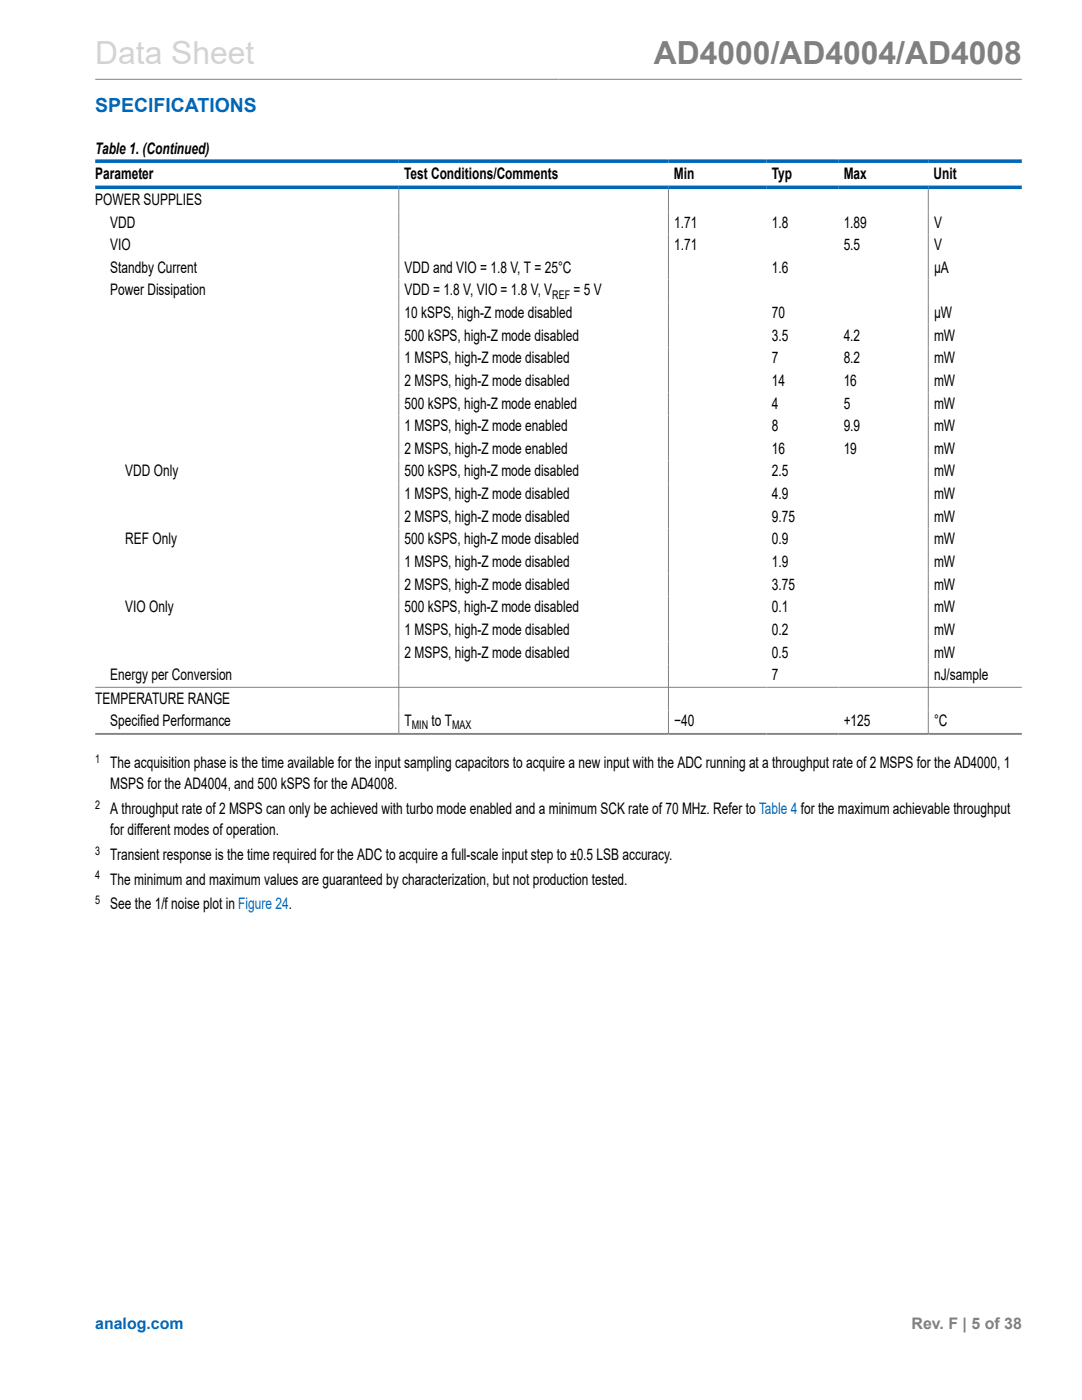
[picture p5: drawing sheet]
<svg xmlns="http://www.w3.org/2000/svg" width="216mm" height="279mm" viewBox="0 0 216 279" stroke-linecap="round" stroke-linejoin="round" font-family="sans-serif">
<defs><g id="words">
<text font-size="6.3" fill="#d3d3d3" x="19" y="12.7">Data Sheet</text>
<text font-size="6.3" fill="#808080" x="130.5" y="12.7">AD4000/AD4004/AD4008</text>
<text font-size="3.9" fill="#0067b8" x="19" y="22.3">SPECIFICATIONS</text>
<g font-size="3.2">
<text x="19" y="30.8">Table 1. (Continued)</text>
<text x="19" y="35.7">Parameter</text>
<text x="80.6" y="35.7">Test Conditions/Comments</text>
<text x="134.4" y="35.7">Min</text>
<text x="154" y="35.7">Typ</text>
<text x="168.3" y="35.7">Max</text>
<text x="186.3" y="35.7">Unit</text>
<text x="19" y="40.9">POWER SUPPLIES</text>
<text x="22" y="45.4">VDD</text>
<text x="134.5" y="45.4">1.71</text>
<text x="154" y="45.4">1.8</text>
<text x="168.3" y="45.4">1.89</text>
<text x="186.4" y="45.4">V</text>
<text x="22" y="49.9">VIO</text>
<text x="134.5" y="49.9">1.71</text>
<text x="168.3" y="49.9">5.5</text>
<text x="186.4" y="49.9">V</text>
<text x="22" y="54.5">Standby Current</text>
<text x="22" y="59">Power Dissipation</text>
<text x="80.7" y="54.5">VDD and VIO = 1.8 V, T = 25°C</text>
<text x="80.7" y="59">VDD = 1.8 V, VIO = 1.8 V, V</text>
<text x="114.4" y="59">= 5 V</text>
<text x="154" y="54.5">1.6</text>
<text x="186.4" y="54.5">µA</text>
<text x="80.7" y="63.5">10 kSPS, high-Z mode disabled</text>
<text x="154" y="63.5">70</text>
<text x="186.4" y="63.5">µW</text>
<text x="80.7" y="68">500 kSPS, high-Z mode disabled</text>
<text x="154" y="68">3.5</text>
<text x="168.3" y="68">4.2</text>
<text x="186.4" y="68">mW</text>
<text x="80.7" y="72.5">1 MSPS, high-Z mode disabled</text>
<text x="80.7" y="77">2 MSPS, high-Z mode disabled</text>
<text x="154" y="72.5">7</text>
<text x="154" y="77">14</text>
<text x="168.3" y="72.5">8.2</text>
<text x="168.3" y="77">16</text>
<text x="186.4" y="72.5">mW</text>
<text x="186.4" y="77">mW</text>
<text x="80.7" y="81.5">500 kSPS, high-Z mode enabled</text>
<text x="154" y="81.5">4</text>
<text x="168.3" y="81.5">5</text>
<text x="186.4" y="81.5">mW</text>
<text x="80.7" y="86.1">1 MSPS, high-Z mode enabled</text>
<text x="154" y="86.1">8</text>
<text x="168.3" y="86.1">9.9</text>
<text x="186.4" y="86.1">mW</text>
<text x="25" y="95.1">VDD Only</text>
<text x="80.7" y="90.6">2 MSPS, high-Z mode enabled</text>
<text x="80.7" y="95.1">500 kSPS, high-Z mode disabled</text>
<text x="154" y="90.6">16</text>
<text x="154" y="95.1">2.5</text>
<text x="168.3" y="90.6">19</text>
<text x="186.4" y="95.1">mW</text>
<text x="186.4" y="90.6">mW</text>
<text x="80.7" y="99.6">1 MSPS, high-Z mode disabled</text>
<text x="154" y="99.6">4.9</text>
<text x="186.4" y="99.6">mW</text>
<text x="80.7" y="104.1">2 MSPS, high-Z mode disabled</text>
<text x="154" y="104.1">9.75</text>
<text x="186.4" y="104.1">mW</text>
<text x="25" y="108.6">REF Only</text>
<text x="80.7" y="108.6">500 kSPS, high-Z mode disabled</text>
<text x="80.7" y="113.2">1 MSPS, high-Z mode disabled</text>
<text x="154" y="108.6">0.9</text>
<text x="154" y="113.2">1.9</text>
<text x="186.4" y="108.6">mW</text>
<text x="186.4" y="113.2">mW</text>
<text x="80.7" y="117.7">2 MSPS, high-Z mode disabled</text>
<text x="154" y="117.7">3.75</text>
<text x="186.4" y="117.7">mW</text>
<text x="25" y="122.2">VIO Only</text>
<text x="80.7" y="122.2">500 kSPS, high-Z mode disabled</text>
<text x="154" y="122.2">0.1</text>
<text x="186.4" y="122.2">mW</text>
<text x="80.7" y="126.7">1 MSPS, high-Z mode disabled</text>
<text x="80.7" y="131.2">2 MSPS, high-Z mode disabled</text>
<text x="154" y="126.7">0.2</text>
<text x="154" y="131.2">0.5</text>
<text x="186.4" y="126.7">mW</text>
<text x="186.4" y="131.2">mW</text>
<text x="22" y="135.7">Energy per Conversion</text>
<text x="154" y="135.7">7</text>
<text x="186.4" y="135.7">nJ/sample</text>
<text x="19" y="140.4">TEMPERATURE RANGE</text>
<text x="22" y="144.9">Specified Performance</text>
<text x="80.7" y="144.9">T</text>
<text x="86.1" y="144.9">to T</text>
<text x="134.5" y="144.9">−40</text>
<text x="168.3" y="144.9">+125</text>
<text x="186.4" y="144.9">°C</text>
<text x="22" y="153.3">The acquisition phase is the time available for the input sampling capacitors to acquire a new input with the ADC running at a throughput rate of 2 MSPS for the AD4000, 1</text>
<text x="22" y="157.5">MSPS for the AD4004, and 500 kSPS for the AD4008.</text>
<text x="22" y="162.4">A throughput rate of 2 MSPS can only be achieved with turbo mode enabled and a minimum SCK rate of 70 MHz. Refer to Table 4 for the maximum achievable throughput</text>
<text x="22" y="166.7">for different modes of operation.</text>
<text x="22" y="171.6">Transient response is the time required for the ADC to acquire a full-scale input step to ±0.5 LSB accuracy.</text>
<text x="22" y="176.5">The minimum and maximum values are guaranteed by characterization, but not production tested.</text>
<text x="22" y="181.5">See the 1/f noise plot in Figure 24.</text>
</g>
<text font-size="3.2" fill="#0067b8" x="19" y="265.3">analog.com</text>
<text font-size="3.2" fill="#808080" x="181.9" y="265.3">Rev. F | 5 of 38</text>
<g font-size="2.4">
<text x="110.2" y="59.6">REF</text>
<text x="82.2" y="145.6">MIN</text>
<text x="90.2" y="145.6">MAX</text>
<text x="19" y="152.2">1</text>
<text x="19" y="161.4">2</text>
<text x="19" y="170.5">3</text>
<text x="19" y="175.5">4</text>
<text x="19" y="180.4">5</text>
</g>
</g></defs>
<path d="M19 15.8h184.9M79.6 37.7v108.8M133.4 37.7v108.8M185.2 37.7v108.8M19 137.2h184.9M19 146.4h184.9M19 146.6h184.9" fill="none" stroke="#808080" stroke-width=".2"/>
<path d="M19 32.2h184.9M19 37.4h184.9" fill="none" stroke="#0067b8" stroke-width=".71"/>
<use href="#words"/>
</svg>
